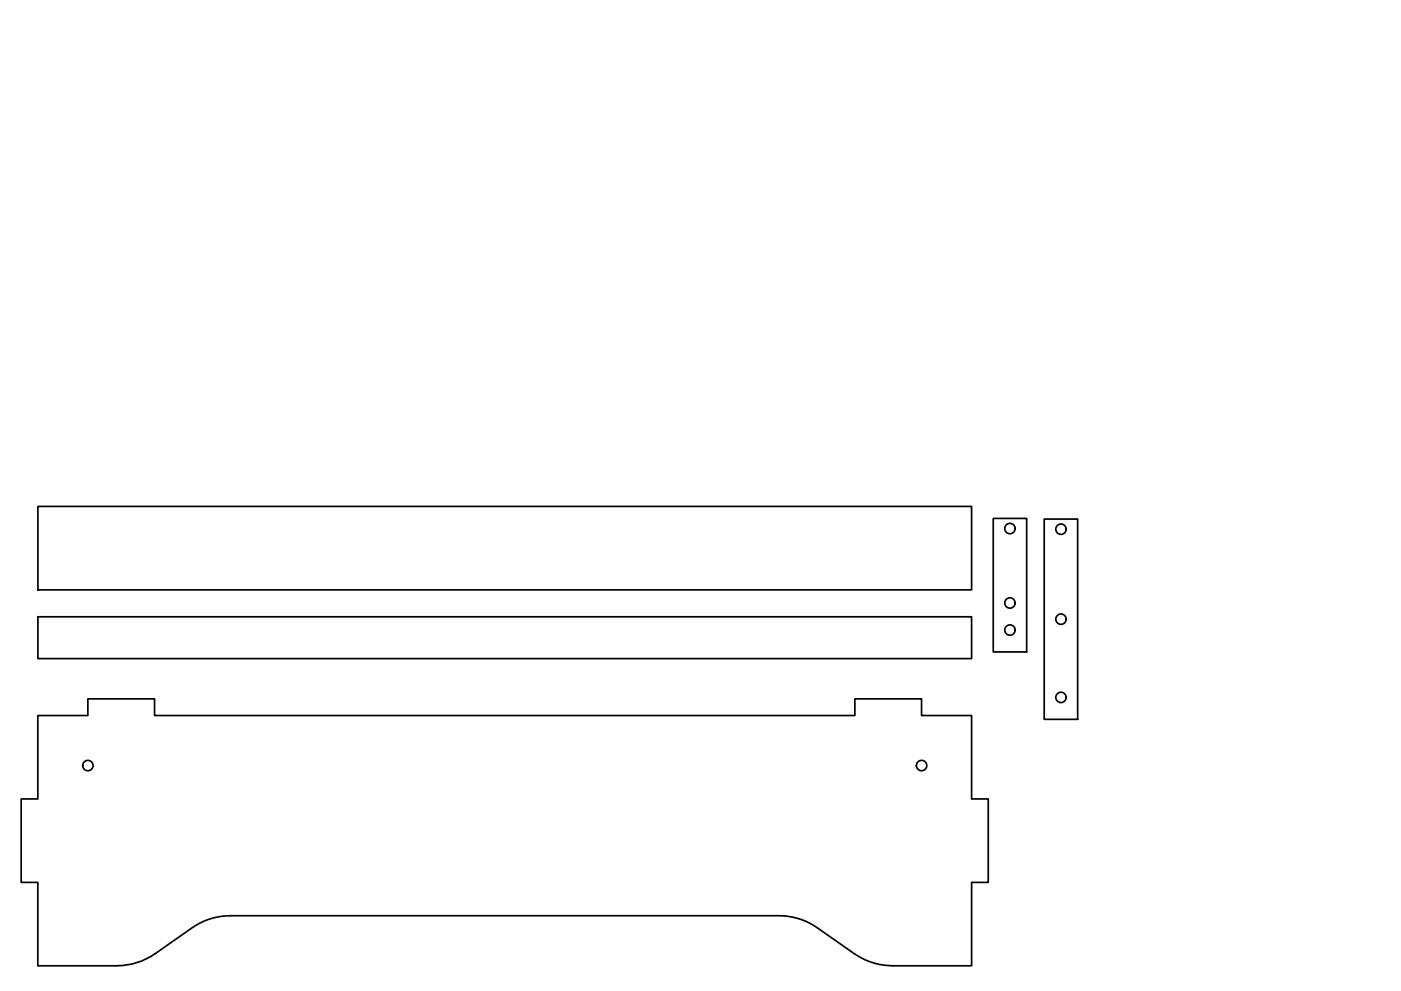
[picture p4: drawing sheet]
<svg xmlns="http://www.w3.org/2000/svg" width="420mm" height="297mm" viewBox="0 0 420 297" stroke-linecap="round" stroke-linejoin="round" font-family="sans-serif">
<!-- layer: Visible -->
<g fill="none" stroke="#000" stroke-width=".51">
<path d="M11.4 151.8h280v25h-280zM297.9 155.4h10v40h-10zM313.2 155.6h10v60h-10zM11.4 184.9h280v12.5h-280zM11.3 214.5h15.1v-5h20v5h210v-5h20v5h15v25h5v25h-5v25h-23.7a20.2 20.2 0 0 1-11.5-3.7l-11.1-7.7a20 20 0 0 0-11.5-3.6h-164.5a20.1 20.1 0 0 0-11.5 3.6l-11.1 7.8a20.1 20.1 0 0 1-11.4 3.6h-23.8v-25h-5v-25h5z"/>
<circle cx="302.9" cy="158.4" r="1.56"/>
<circle cx="318.2" cy="158.6" r="1.56"/>
<circle cx="302.9" cy="180.7" r="1.56"/>
<circle cx="302.9" cy="188.8" r="1.56"/>
<circle cx="318.2" cy="185.6" r="1.56"/>
<circle cx="318.2" cy="209" r="1.56"/>
<circle cx="26.4" cy="229.5" r="1.56"/>
<circle cx="276.4" cy="229.5" r="1.56"/>
</g>
</svg>
